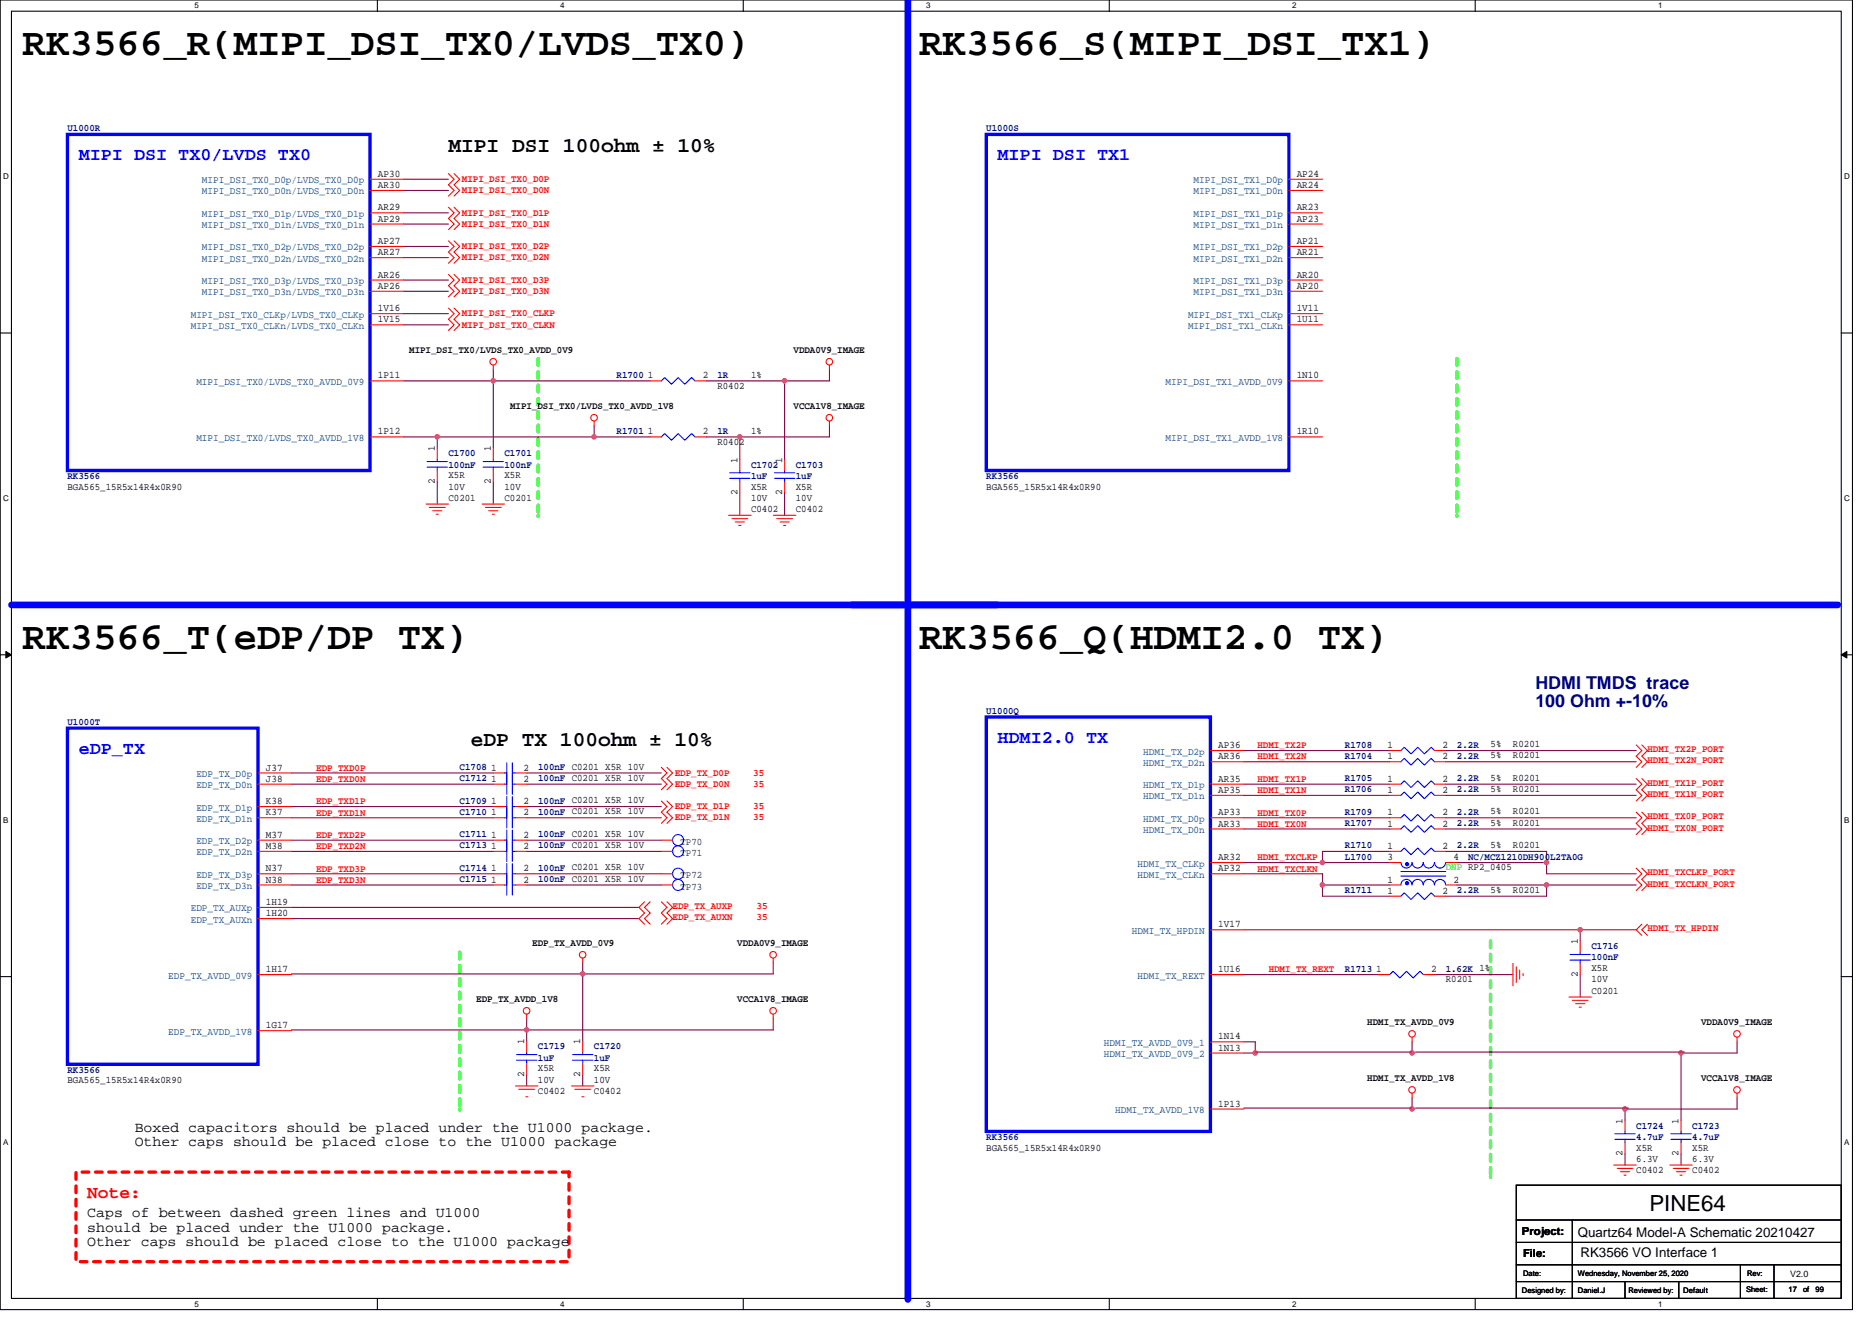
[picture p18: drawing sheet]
<svg xmlns="http://www.w3.org/2000/svg" width="297mm" height="210mm" viewBox="0 0 297 210" stroke-linecap="round" stroke-linejoin="round" font-family="sans-serif">
<defs><g id="words">
<g font-size="6.2">
<text x="3.6" y="8.7">RK3566_R(MIPI_DSI_TX0/LVDS_TX0)</text>
<text x="145.8" y="8.7">RK3566_S(MIPI_DSI_TX1)</text>
<text x="3.6" y="103">RK3566_T(eDP/DP TX)</text>
<text x="145.8" y="103">RK3566_Q(HDMI2.0 TX)</text>
</g>
<text font-size="3.5" x="261.7" y="192.2">PINE64</text>
<g font-size="3.4">
<text x="71.2" y="24.1">MIPI DSI 100ohm ± 10%</text>
<text x="74.7" y="118.4">eDP TX 100ohm ± 10%</text>
</g>
<g font-size="2.8" fill="#00f">
<text x="12.5" y="25.5">MIPI DSI TX0/LVDS TX0</text>
<text x="158.3" y="25.5">MIPI DSI TX1</text>
<text x="12.5" y="119.7">eDP_TX</text>
<text x="158.3" y="117.9">HDMI2.0 TX</text>
</g>
<g font-size="2.8" fill="#000080">
<text x="243.6" y="109.3">HDMI TMDS trace</text>
<text x="243.6" y="112.2">100 Ohm +-10%</text>
</g>
<text font-size="2.8" fill="#f00" x="13.8" y="190.2">Note:</text>
<g font-size="2.3">
<text x="21.4" y="179.6">Boxed capacitors should be placed under the U1000 package.</text>
<text x="21.4" y="181.9">Other caps should be placed close to the U1000 package</text>
<text x="13.8" y="193.2">Caps of between dashed green lines and U1000</text>
<text x="13.8" y="195.5">should be placed under the U1000 package.</text>
<text x="13.8" y="197.8">Other caps should be placed close to the U1000 package</text>
</g>
<g font-size="2.1">
<text x="250.3" y="196.3">Quartz64 Model-A Schematic 20210427</text>
<text x="250.8" y="199.5">RK3566 VO Interface 1</text>
</g>
<g font-size="1.8">
<text x="241.5" y="196">Project:</text>
<text x="241.7" y="199.5">File:</text>
</g>
<g font-size="1.6" fill="#000080">
<text x="10.7" y="20.9">U1000R</text>
<text x="156.5" y="20.9">U1000S</text>
<text x="97.8" y="60">R1700</text>
<text x="113.8" y="60">1R</text>
<text x="97.8" y="68.9">R1701</text>
<text x="113.8" y="68.9">1R</text>
<text x="10.7" y="76">RK3566</text>
<text x="71.2" y="72.4">C1700</text>
<text x="71.2" y="74.2">100nF</text>
<text x="80" y="72.4">C1701</text>
<text x="80" y="74.2">100nF</text>
<text x="119.2" y="74.2">C1702</text>
<text x="119.2" y="76">1uF</text>
<text x="126.3" y="74.2">C1703</text>
<text x="126.3" y="76">1uF</text>
<text x="156.5" y="76">RK3566</text>
<text x="156.5" y="113.3">U1000Q</text>
<text x="10.7" y="115.1">U1000T</text>
<text x="213.4" y="118.7">R1708</text>
<text x="231.2" y="118.7">2.2R</text>
<text x="72.9" y="122.2">C1708</text>
<text x="72.9" y="124">C1712</text>
<text x="85.4" y="122.2">100nF C0201 X5R 10V</text>
<text x="85.4" y="124">100nF C0201 X5R 10V</text>
<text x="213.4" y="120.4">R1704</text>
<text x="213.4" y="125.8">R1706</text>
<text x="213.4" y="124">R1705</text>
<text x="231.2" y="120.4">2.2R</text>
<text x="231.2" y="125.8">2.2R</text>
<text x="231.2" y="124">2.2R</text>
<text x="72.9" y="127.6">C1709</text>
<text x="72.9" y="129.3">C1710</text>
<text x="85.4" y="127.6">100nF C0201 X5R 10V</text>
<text x="85.4" y="129.3">100nF C0201 X5R 10V</text>
<text x="213.4" y="129.3">R1709</text>
<text x="213.4" y="131.1">R1707</text>
<text x="231.2" y="129.3">2.2R</text>
<text x="231.2" y="131.1">2.2R</text>
<text x="72.9" y="134.7">C1713</text>
<text x="72.9" y="132.9">C1711</text>
<text x="85.4" y="134.7">100nF C0201 X5R 10V</text>
<text x="85.4" y="132.9">100nF C0201 X5R 10V</text>
<text x="213.4" y="134.7">R1710</text>
<text x="213.4" y="136.4">L1700</text>
<text x="231.2" y="134.7">2.2R</text>
<text x="233" y="136.4">NC/MCZ1210DH900L2TA0G</text>
<text x="72.9" y="140">C1715</text>
<text x="72.9" y="138.2">C1714</text>
<text x="85.4" y="140">100nF C0201 X5R 10V</text>
<text x="85.4" y="138.2">100nF C0201 X5R 10V</text>
<text x="213.4" y="141.8">R1711</text>
<text x="231.2" y="141.8">2.2R</text>
<text x="213.4" y="154.2">R1713</text>
<text x="229.4" y="154.2">1.62K 1%</text>
<text x="252.5" y="150.7">C1716</text>
<text x="252.5" y="152.4">100nF</text>
<text x="85.3" y="166.6">C1719</text>
<text x="94.2" y="166.6">C1720</text>
<text x="10.7" y="170.2">RK3566</text>
<text x="85.3" y="168.3">1uF</text>
<text x="94.2" y="168.3">1uF</text>
<text x="259.6" y="179.1">C1724</text>
<text x="268.5" y="179.1">C1723</text>
<text x="156.5" y="180.9">RK3566</text>
<text x="259.6" y="180.9">4.7uF</text>
<text x="268.5" y="180.9">4.7uF</text>
</g>
<g font-size="1.6" fill="#004080">
<text x="32" y="29.1">MIPI_DSI_TX0_D0p/LVDS_TX0_D0p</text>
<text x="189.4" y="29.1">MIPI_DSI_TX1_D0p</text>
<text x="32" y="30.9">MIPI_DSI_TX0_D0n/LVDS_TX0_D0n</text>
<text x="32" y="34.4">MIPI_DSI_TX0_D1p/LVDS_TX0_D1p</text>
<text x="189.4" y="30.9">MIPI_DSI_TX1_D0n</text>
<text x="189.4" y="34.4">MIPI_DSI_TX1_D1p</text>
<text x="32" y="36.2">MIPI_DSI_TX0_D1n/LVDS_TX0_D1n</text>
<text x="32" y="39.8">MIPI_DSI_TX0_D2p/LVDS_TX0_D2p</text>
<text x="32" y="41.5">MIPI_DSI_TX0_D2n/LVDS_TX0_D2n</text>
<text x="189.4" y="36.2">MIPI_DSI_TX1_D1n</text>
<text x="189.4" y="39.8">MIPI_DSI_TX1_D2p</text>
<text x="189.4" y="41.5">MIPI_DSI_TX1_D2n</text>
<text x="32" y="45.1">MIPI_DSI_TX0_D3p/LVDS_TX0_D3p</text>
<text x="32" y="46.9">MIPI_DSI_TX0_D3n/LVDS_TX0_D3n</text>
<text x="189.4" y="45.1">MIPI_DSI_TX1_D3p</text>
<text x="189.4" y="46.9">MIPI_DSI_TX1_D3n</text>
<text x="30.3" y="50.4">MIPI_DSI_TX0_CLKp/LVDS_TX0_CLKp</text>
<text x="30.3" y="52.2">MIPI_DSI_TX0_CLKn/LVDS_TX0_CLKn</text>
<text x="188.5" y="50.4">MIPI_DSI_TX1_CLKp</text>
<text x="188.5" y="52.2">MIPI_DSI_TX1_CLKn</text>
<text x="31.2" y="61.1">MIPI_DSI_TX0/LVDS_TX0_AVDD_0V9</text>
<text x="185" y="61.1">MIPI_DSI_TX1_AVDD_0V9</text>
<text x="31.2" y="70">MIPI_DSI_TX0/LVDS_TX0_AVDD_1V8</text>
<text x="185" y="70">MIPI_DSI_TX1_AVDD_1V8</text>
<text x="181.4" y="119.8">HDMI_TX_D2p</text>
<text x="31.2" y="123.3">EDP_TX_D0p</text>
<text x="31.2" y="125.1">EDP_TX_D0n</text>
<text x="181.4" y="121.5">HDMI_TX_D2n</text>
<text x="181.4" y="125.1">HDMI_TX_D1p</text>
<text x="31.2" y="128.7">EDP_TX_D1p</text>
<text x="31.2" y="130.4">EDP_TX_D1n</text>
<text x="181.4" y="126.9">HDMI_TX_D1n</text>
<text x="181.4" y="130.4">HDMI_TX_D0p</text>
<text x="31.2" y="134">EDP_TX_D2p</text>
<text x="31.2" y="135.8">EDP_TX_D2n</text>
<text x="180.5" y="137.5">HDMI_TX_CLKp</text>
<text x="181.4" y="132.2">HDMI_TX_D0n</text>
<text x="31.2" y="139.3">EDP_TX_D3p</text>
<text x="31.2" y="141.1">EDP_TX_D3n</text>
<text x="180.5" y="139.3">HDMI_TX_CLKn</text>
<text x="30.3" y="144.7">EDP_TX_AUXp</text>
<text x="30.3" y="146.4">EDP_TX_AUXn</text>
<text x="179.6" y="148.2">HDMI_TX_HPDIN</text>
<text x="26.7" y="155.3">EDP_TX_AVDD_0V9</text>
<text x="180.5" y="155.3">HDMI_TX_REXT</text>
<text x="26.7" y="164.2">EDP_TX_AVDD_1V8</text>
<text x="175.2" y="166">HDMI_TX_AVDD_0V9_1</text>
<text x="175.2" y="167.8">HDMI_TX_AVDD_0V9_2</text>
<text x="176.9" y="176.7">HDMI_TX_AVDD_1V8</text>
</g>
<g font-size="1.6">
<text x="60" y="28.1">AP30</text>
<text x="60" y="29.8">AR30</text>
<text x="205.8" y="28.1">AP24</text>
<text x="205.8" y="29.8">AR24</text>
<text x="60" y="33.4">AR29</text>
<text x="60" y="35.2">AP29</text>
<text x="205.8" y="33.4">AR23</text>
<text x="205.8" y="35.2">AP23</text>
<text x="60" y="38.7">AP27</text>
<text x="60" y="40.5">AR27</text>
<text x="205.8" y="38.7">AP21</text>
<text x="205.8" y="40.5">AR21</text>
<text x="60" y="44.1">AR26</text>
<text x="60" y="45.8">AP26</text>
<text x="205.8" y="44.1">AR20</text>
<text x="205.8" y="45.8">AP20</text>
<text x="60" y="49.4">1V16</text>
<text x="60" y="51.2">1V15</text>
<text x="205.8" y="49.4">1V11</text>
<text x="205.8" y="51.2">1U11</text>
<text x="64.9" y="56.1">MIPI_DSI_TX0/LVDS_TX0_AVDD_0V9</text>
<text x="119.2" y="59.9">1%</text>
<text x="125.9" y="56.1">VDDA0V9_IMAGE</text>
<text x="60" y="60.1">1P11</text>
<text x="80.9" y="65">MIPI_DSI_TX0/LVDS_TX0_AVDD_1V8</text>
<text x="102.8" y="60.1">1</text>
<text x="111.5" y="60.1">2</text>
<text x="113.8" y="61.7">R0402</text>
<text x="125.9" y="65">VCCA1V8_IMAGE</text>
<text x="205.8" y="60.1">1N10</text>
<text x="60" y="69">1P12</text>
<text x="69" y="71.6" transform="rotate(-90 69 71.6)">1</text>
<text x="77.9" y="71.6" transform="rotate(-90 77.9 71.6)">1</text>
<text x="102.8" y="69">1</text>
<text x="111.5" y="69">2</text>
<text x="113.8" y="70.6">R0402</text>
<text x="119.2" y="68.8">1%</text>
<text x="205.8" y="69">1R10</text>
<text x="10.7" y="77.7">BGA565_15R5x14R4x0R90</text>
<text x="69" y="76.8" transform="rotate(-90 69 76.8)">2</text>
<text x="71.2" y="75.9">X5R</text>
<text x="71.2" y="77.7">10V</text>
<text x="77.9" y="76.8" transform="rotate(-90 77.9 76.8)">2</text>
<text x="80" y="75.9">X5R</text>
<text x="80" y="77.7">10V</text>
<text x="117" y="73.4" transform="rotate(-90 117 73.4)">1</text>
<text x="119.2" y="77.7">X5R</text>
<text x="124.1" y="73.4" transform="rotate(-90 124.1 73.4)">1</text>
<text x="126.3" y="77.7">X5R</text>
<text x="156.5" y="77.7">BGA565_15R5x14R4x0R90</text>
<text x="71.2" y="79.5">C0201</text>
<text x="80" y="79.5">C0201</text>
<text x="117" y="78.6" transform="rotate(-90 117 78.6)">2</text>
<text x="119.2" y="81.3">C0402</text>
<text x="119.2" y="79.5">10V</text>
<text x="124.1" y="78.6" transform="rotate(-90 124.1 78.6)">2</text>
<text x="126.3" y="81.3">C0402</text>
<text x="126.3" y="79.5">10V</text>
<text x="193.3" y="118.7">AP36</text>
<text x="220.2" y="118.7">1</text>
<text x="228.9" y="118.7">2</text>
<text x="236.5" y="118.6">5%</text>
<text x="240.1" y="118.6">R0201</text>
<text x="42.2" y="122.3">J37</text>
<text x="42.2" y="124.1">J38</text>
<text x="77.9" y="122.3">1</text>
<text x="77.9" y="124.1">1</text>
<text x="83.1" y="122.3">2</text>
<text x="83.1" y="124.1">2</text>
<text x="193.3" y="120.5">AR36</text>
<text x="193.3" y="124.1">AR35</text>
<text x="193.3" y="125.9">AP35</text>
<text x="220.2" y="120.5">1</text>
<text x="220.2" y="125.9">1</text>
<text x="220.2" y="124.1">1</text>
<text x="228.9" y="120.5">2</text>
<text x="228.9" y="125.9">2</text>
<text x="228.9" y="124.1">2</text>
<text x="236.5" y="120.4">5%</text>
<text x="236.5" y="125.7">5%</text>
<text x="236.5" y="123.9">5%</text>
<text x="240.1" y="120.4">R0201</text>
<text x="240.1" y="125.7">R0201</text>
<text x="240.1" y="123.9">R0201</text>
<text x="42.2" y="127.6">K38</text>
<text x="42.2" y="129.4">K37</text>
<text x="77.9" y="127.6">1</text>
<text x="77.9" y="129.4">1</text>
<text x="83.1" y="127.6">2</text>
<text x="83.1" y="129.4">2</text>
<text x="193.3" y="129.4">AP33</text>
<text x="193.3" y="131.2">AR33</text>
<text x="220.2" y="129.4">1</text>
<text x="220.2" y="131.2">1</text>
<text x="228.9" y="129.4">2</text>
<text x="228.9" y="131.2">2</text>
<text x="236.5" y="129.3">5%</text>
<text x="236.5" y="131">5%</text>
<text x="240.1" y="129.3">R0201</text>
<text x="240.1" y="131">R0201</text>
<text x="42.2" y="133">M37</text>
<text x="42.2" y="134.7">M38</text>
<text x="77.9" y="134.7">1</text>
<text x="77.9" y="133">1</text>
<text x="83.1" y="134.7">2</text>
<text x="83.1" y="133">2</text>
<text x="193.3" y="136.5">AR32</text>
<text x="220.2" y="134.7">1</text>
<text x="220.2" y="136.5">3</text>
<text x="228.9" y="134.7">2</text>
<text x="230.6" y="136.5">4</text>
<text x="236.5" y="134.6">5%</text>
<text x="240.1" y="134.6">R0201</text>
<text x="42.2" y="138.3">N37</text>
<text x="42.2" y="140.1">N38</text>
<text x="42.2" y="143.6">1H19</text>
<text x="77.9" y="140.1">1</text>
<text x="77.9" y="138.3">1</text>
<text x="83.1" y="140.1">2</text>
<text x="83.1" y="138.3">2</text>
<text x="193.3" y="138.3">AP32</text>
<text x="220.2" y="141.9">1</text>
<text x="220.2" y="140.1">1</text>
<text x="228.9" y="141.9">2</text>
<text x="230.6" y="140.1">2</text>
<text x="236.5" y="141.7">5%</text>
<text x="240.1" y="141.7">R0201</text>
<text x="42.2" y="145.4">1H20</text>
<text x="193.3" y="147.2">1V17</text>
<text x="250.4" y="149.9" transform="rotate(-90 250.4 149.9)">1</text>
<text x="42.2" y="154.3">1H17</text>
<text x="84.5" y="150.2">EDP_TX_AVDD_0V9</text>
<text x="117" y="150.2">VDDA0V9_IMAGE</text>
<text x="193.3" y="154.3">1U16</text>
<text x="218.4" y="154.3">1</text>
<text x="227.1" y="154.3">2</text>
<text x="229.4" y="155.9">R0201</text>
<text x="250.4" y="155" transform="rotate(-90 250.4 155)">2</text>
<text x="252.5" y="154.2">X5R</text>
<text x="252.5" y="155.9">10V</text>
<text x="75.6" y="159.1">EDP_TX_AVDD_1V8</text>
<text x="117" y="159.1">VCCA1V8_IMAGE</text>
<text x="252.5" y="157.7">C0201</text>
<text x="42.2" y="163.2">1G17</text>
<text x="83.2" y="165.8" transform="rotate(-90 83.2 165.8)">1</text>
<text x="92.1" y="165.8" transform="rotate(-90 92.1 165.8)">1</text>
<text x="193.3" y="165">1N14</text>
<text x="193.3" y="166.8">1N13</text>
<text x="217" y="162.8">HDMI_TX_AVDD_0V9</text>
<text x="269.9" y="162.8">VDDA0V9_IMAGE</text>
<text x="10.7" y="171.9">BGA565_15R5x14R4x0R90</text>
<text x="83.2" y="170.9" transform="rotate(-90 83.2 170.9)">2</text>
<text x="85.3" y="173.6">C0402</text>
<text x="85.3" y="170.1">X5R</text>
<text x="85.3" y="171.8">10V</text>
<text x="92.1" y="170.9" transform="rotate(-90 92.1 170.9)">2</text>
<text x="94.2" y="173.6">C0402</text>
<text x="94.2" y="170.1">X5R</text>
<text x="94.2" y="171.8">10V</text>
<text x="217" y="171.6">HDMI_TX_AVDD_1V8</text>
<text x="269.9" y="171.6">VCCA1V8_IMAGE</text>
<text x="193.3" y="175.6">1P13</text>
<text x="257.5" y="178.3" transform="rotate(-90 257.5 178.3)">1</text>
<text x="266.4" y="178.3" transform="rotate(-90 266.4 178.3)">1</text>
<text x="156.5" y="182.6">BGA565_15R5x14R4x0R90</text>
<text x="257.5" y="183.5" transform="rotate(-90 257.5 183.5)">2</text>
<text x="259.6" y="182.6">X5R</text>
<text x="259.6" y="184.4">6.3V</text>
<text x="266.4" y="183.5" transform="rotate(-90 266.4 183.5)">2</text>
<text x="268.5" y="182.6">X5R</text>
<text x="268.5" y="184.4">6.3V</text>
<text x="259.6" y="186.2">C0402</text>
<text x="268.5" y="186.2">C0402</text>
</g>
<g font-size="1.6" fill="#f00">
<text x="73.3" y="28.9">MIPI_DSI_TX0_D0P</text>
<text x="73.3" y="30.6">MIPI_DSI_TX0_D0N</text>
<text x="73.3" y="34.2">MIPI_DSI_TX0_D1P</text>
<text x="73.3" y="36">MIPI_DSI_TX0_D1N</text>
<text x="73.3" y="39.5">MIPI_DSI_TX0_D2P</text>
<text x="73.3" y="41.3">MIPI_DSI_TX0_D2N</text>
<text x="73.3" y="44.9">MIPI_DSI_TX0_D3P</text>
<text x="73.3" y="46.7">MIPI_DSI_TX0_D3N</text>
<text x="73.3" y="50.2">MIPI_DSI_TX0_CLKP</text>
<text x="73.3" y="52">MIPI_DSI_TX0_CLKN</text>
<text x="199.5" y="118.8">HDMI_TX2P</text>
<text x="261.4" y="119.4">HDMI_TX2P_PORT</text>
<text x="50.2" y="122.3">EDP_TXD0P</text>
<text x="50.2" y="124.1">EDP_TXD0N</text>
<text x="107.1" y="123.1">EDP_TX_D0P</text>
<text x="107.1" y="124.9">EDP_TX_D0N</text>
<text x="119.5" y="123.1">35</text>
<text x="119.5" y="124.9">35</text>
<text x="199.5" y="120.5">HDMI_TX2N</text>
<text x="199.5" y="124.1">HDMI_TX1P</text>
<text x="199.5" y="125.9">HDMI_TX1N</text>
<text x="261.4" y="121.2">HDMI_TX2N_PORT</text>
<text x="261.4" y="124.7">HDMI_TX1P_PORT</text>
<text x="50.2" y="127.7">EDP_TXD1P</text>
<text x="50.2" y="129.4">EDP_TXD1N</text>
<text x="107.1" y="128.4">EDP_TX_D1P</text>
<text x="107.1" y="130.2">EDP_TX_D1N</text>
<text x="119.5" y="128.4">35</text>
<text x="119.5" y="130.2">35</text>
<text x="199.5" y="129.4">HDMI_TX0P</text>
<text x="199.5" y="131.2">HDMI_TX0N</text>
<text x="261.4" y="126.5">HDMI_TX1N_PORT</text>
<text x="261.4" y="131.8">HDMI_TX0N_PORT</text>
<text x="261.4" y="130">HDMI_TX0P_PORT</text>
<text x="50.2" y="133">EDP_TXD2P</text>
<text x="50.2" y="134.8">EDP_TXD2N</text>
<text x="199.5" y="136.5">HDMI_TXCLKP</text>
<text x="50.2" y="138.3">EDP_TXD3P</text>
<text x="50.2" y="140.1">EDP_TXD3N</text>
<text x="199.5" y="138.3">HDMI_TXCLKN</text>
<text x="261.4" y="140.7">HDMI_TXCLKN_PORT</text>
<text x="261.4" y="138.9">HDMI_TXCLKP_PORT</text>
<text x="106.7" y="144.3">EDP_TX_AUXP</text>
<text x="106.7" y="146">EDP_TX_AUXN</text>
<text x="120.1" y="144.3">35</text>
<text x="120.1" y="146">35</text>
<text x="261.4" y="147.8">HDMI_TX_HPDIN</text>
<text x="201.3" y="154.3">HDMI_TX_REXT</text>
</g>
<g font-size="1.6" fill="#004040">
<text x="108" y="135.8">TP71</text>
<text x="108" y="134.1">TP70</text>
<text x="108" y="141.2">TP73</text>
<text x="108" y="139.4">TP72</text>
</g>
<text font-size="1.6" fill="#0f0" x="229.4" y="138.2">DNP RP2_0405</text>
<text font-size="1.4" x="284" y="202.6">V2.0</text>
<g font-size="1.3">
<text x="30.8" y="1.3">5</text>
<text x="88.9" y="1.3">4</text>
<text x="147" y="1.3">3</text>
<text x="205" y="1.3">2</text>
<text x="263.1" y="1.3">1</text>
<text x=".5" y="28.4">D</text>
<text x="292.6" y="28.4">D</text>
<text x=".5" y="79.5">C</text>
<text x="292.6" y="79.5">C</text>
<text x=".5" y="130.6">B</text>
<text x="292.6" y="130.6">B</text>
<text x=".5" y="181.7">A</text>
<text x="292.6" y="181.7">A</text>
<text x="30.8" y="207.4">5</text>
<text x="88.9" y="207.4">4</text>
<text x="147" y="207.4">3</text>
<text x="205" y="207.4">2</text>
<text x="263.1" y="207.4">1</text>
</g>
<g font-size="1.2">
<text x="241.7" y="202.6">Date:</text>
<text x="250.4" y="202.6">Wednesday, November 25, 2020</text>
<text x="277.2" y="202.6">Rev:</text>
<text x="241.5" y="205.2">Designed by:</text>
<text x="250.4" y="205.2">Daniel.J</text>
<text x="258.4" y="205.2">Reviewed by:</text>
<text x="267.1" y="205.2">Default</text>
<text x="277" y="205.1">Sheet:</text>
<text x="283.8" y="205.1">17</text>
<text x="286.1" y="205.1">of</text>
<text x="288.1" y="205.1">99</text>
</g>
</g></defs>
<path d="M0 0h293.9v207.9h-293.9zM1.8 1.8h290.4v204.3h-290.4z" fill="none" stroke="#000" stroke-width=".17"/>
<g fill="#fff">
<path d="M30.8 .2h.7v1.4h-.7z"/>
<path d="M30.8 206.3h.7v1.4h-.7z"/>
</g>
<path d="M59.9 0v1.8M59.9 206.1v1.8" fill="none" stroke="#000" stroke-width=".17"/>
<g fill="#fff">
<path d="M88.9 .2h.7v1.4h-.7z"/>
<path d="M88.9 206.3h.7v1.4h-.7z"/>
</g>
<path d="M117.9 0v1.8M117.9 206.1v1.8" fill="none" stroke="#000" stroke-width=".17"/>
<g fill="#fff">
<path d="M147 .2h.7v1.4h-.7z"/>
<path d="M147 206.3h.7v1.4h-.7z"/>
</g>
<path d="M176 0v1.8M176 206.1v1.8" fill="none" stroke="#000" stroke-width=".17"/>
<g fill="#fff">
<path d="M205 .2h.7v1.4h-.7z"/>
<path d="M205 206.3h.7v1.4h-.7z"/>
</g>
<path d="M234.1 0v1.8M234.1 206.1v1.8" fill="none" stroke="#000" stroke-width=".17"/>
<g fill="#fff">
<path d="M263.1 .2h.7v1.4h-.7z"/>
<path d="M263.1 206.3h.7v1.4h-.7z"/>
<path d="M.5 27.3h.9v1.4h-.9z"/>
<path d="M292.6 27.3h.9v1.4h-.9z"/>
<path d="M.5 78.4h.9v1.4h-.9z"/>
<path d="M292.6 78.4h.9v1.4h-.9z"/>
</g>
<path d="M0 52.9h1.8M292.2 52.9h1.7" fill="none" stroke="#000" stroke-width=".17"/>
<g fill="#fff">
<path d="M.5 129.5h.8v1.4h-.8z"/>
<path d="M292.6 129.5h.9v1.4h-.9z"/>
</g>
<path d="M0 103.9h1.8M292.2 103.9h1.7" fill="none" stroke="#000" stroke-width=".17"/>
<g fill="#000" stroke="#000" stroke-width=".16">
<path d="M.9 103.4l.9 .5-.9 .5z" fill-rule="evenodd"/>
<path d="M292.2 103.9l.8-.5v1z" fill-rule="evenodd"/>
</g>
<g fill="#fff">
<path d="M.5 180.5h.8v1.4h-.8z"/>
<path d="M292.6 180.5h.9v1.4h-.9z"/>
</g>
<path d="M0 155h1.8M292.2 155h1.7" fill="none" stroke="#000" stroke-width=".17"/>
<path d="M144.1 0v206.1" fill="none" stroke="#00f" stroke-width="1.1"/>
<circle cx="144.1" cy="206.1" r=".53" fill="#00f"/>
<path d="M1.8 96h289.8" fill="none" stroke="#00f" stroke-width="1.1"/>
<path d="M12.1 186h78.2v14.3h-78.2z" fill="none" stroke="#f00" stroke-width=".53" stroke-dasharray="1.1 1.1"/>
<path d="M85.4 56.9v24.9M231.2 56.9v24.9M85.4 81.8h.1M231.2 81.8h.1M72.9 151.1v24.9M236.5 149.4v37.3M72.9 176h.1M236.5 186.7h.1" fill="none" stroke="#0f0" stroke-width=".53" stroke-dasharray="1.1 1.1"/>
<g fill="none" stroke="#800040" stroke-width=".17">
<path d="M64 39.1h7.2M64 28.4h7.2M64 30.2h7.2M64 33.8h7.2M64 35.6h7.2M64 49.8h7.2M64 44.4h7.2M64 40.9h7.2M64 51.6h7.2M64 46.2h7.2M78.3 58.7v12.4M131.6 58.7v1.8h-19.5"/>
<path d="M64 69.3h39.2M64 60.5h39.2M69.4 69.3v1.8M69.4 76.5v3.5M78.3 76.5v3.5M94.3 67.6v1.7M117.4 69.3v3.6M117.4 78.2v3.6M124.5 60.5v12.4M124.5 78.2v3.6M131.6 67.6v1.7h-19.5M197.4 119.1h23.1"/>
<path d="M229.4 119.1h30.2M46.3 124.5h32M46.3 129.8h32M46.3 138.7h32M46.3 135.1h32M46.3 122.7h32M46.3 128h32M46.3 133.3h32M83.6 124.5h21.3M83.6 129.8h21.3M83.6 138.7h21.3M83.6 135.1h21.3"/>
<path d="M83.6 122.7h21.3M83.6 128h21.3M83.6 133.3h21.3M197.4 126.2h23.1M197.4 120.9h23.1M197.4 124.5h23.1M197.4 129.8h23.1M197.4 131.6h23.1M197.4 138.7h12.4v3.5h10.7M197.4 136.9h23.1M220.5 135.1h-10.7v1.8M229.4 135.1h16v3.6h14.2"/>
<path d="M229.4 120.9h30.2M229.4 124.5h30.2M229.4 126.2h30.2M229.4 129.8h30.2M229.4 131.6h30.2M231.2 136.9h14.2M46.3 144h55.1M46.3 145.8h55.1M46.3 140.5h32M83.6 140.5h21.3M92.5 152.8v12.4M122.7 152.8v1.8h-76.5"/>
<path d="M197.4 154.7h21.3M197.4 147.6h62.2M209.8 140.5h10.7M227.6 154.7h12.5M231.2 140.5h28.4M245.4 140.5v1.7h-16M250.7 147.6v1.8M250.7 154.7v3.5M83.6 170.6v1.8M83.6 161.7v3.5M92.5 170.6v1.8M122.7 161.7v1.8h-76.5"/>
<path d="M197.4 175.9h26.6M197.4 165.4h1.8v1.7h-1.8M199.1 167h24.9M224.1 165.4v1.7M224.1 174.2v1.8M224.6 167h42.7M224.6 175.9h33.8M275.6 174.2v1.8h-17.8v1.8M275.6 165.4v1.7h-8.9v10.7M257.8 183.1v1.8M266.7 183.1v1.8"/>
</g>
<g fill="#f0f" stroke="#f0f" stroke-width=".17">
<circle cx="78.3" cy="60.4" r=".35"/>
<circle cx="69.4" cy="69.3" r=".35"/>
<circle cx="94.3" cy="69.3" r=".35"/>
<circle cx="199.2" cy="167.1" r=".35"/>
<circle cx="224.1" cy="176" r=".35"/>
<circle cx="224.1" cy="167.1" r=".35"/>
<circle cx="250.7" cy="147.6" r=".35"/>
<circle cx="209.8" cy="136.9" r=".35"/>
<circle cx="245.4" cy="140.4" r=".35"/>
<circle cx="245.4" cy="136.9" r=".35"/>
<circle cx="209.8" cy="140.4" r=".35"/>
<circle cx="257.8" cy="176" r=".35"/>
<circle cx="124.5" cy="60.4" r=".35"/>
<circle cx="117.4" cy="69.3" r=".35"/>
<circle cx="266.7" cy="167.1" r=".35"/>
<circle cx="83.6" cy="163.5" r=".35"/>
<circle cx="92.4" cy="154.6" r=".35"/>
</g>
<g fill="none" stroke="#f00" stroke-width=".17">
<path d="M58.7 28.4h5.3M58.7 30.2h5.3M58.7 33.8h5.3M58.7 35.6h5.3M58.7 39.1h5.3M71.2 32.9l.8 .9-.8 .9 .8 .9-.8 .8M71.2 38.2l.8 .9-.8 .9 .8 .9-.8 .9M71.2 27.6l.8 .8-.8 .9 .8 .9-.8 .9M72 32.9l.9 .9-.9 .9 .9 .9-.9 .8M72 38.2l.9 .9-.9 .9 .9 .9-.9 .9M72 27.6l.9 .8-.9 .9 .9 .9-.9 .9M204.5 28.4h5.3"/>
<path d="M204.5 30.2h5.3M204.5 33.8h5.3M204.5 35.6h5.3M204.5 39.1h5.3M58.7 40.9h5.3M58.7 44.4h5.3M58.7 46.2h5.3M58.7 49.8h5.3M58.7 51.6h5.3M71.2 48.9l.8 .9-.8 .9 .8 .9-.8 .9M71.2 43.6l.8 .8-.8 .9 .8 .9-.8 .9M72 48.9l.9 .9-.9 .9 .9 .9-.9 .9"/>
<path d="M72 43.6l.9 .8-.9 .9 .9 .9-.9 .9M78.3 58v.7M131.6 58v.7M204.5 40.9h5.3M204.5 44.4h5.3M204.5 46.2h5.3M204.5 49.8h5.3M204.5 51.6h5.3M58.7 60.5h5.3M58.7 69.3h5.3M69.4 71.1v1.8M69.4 74.7v1.8"/>
<path d="M78.3 71.1v1.8M78.3 74.7v1.8M94.3 66.8v.8M103.2 60.5h1.7M103.2 69.3h1.7M110.3 60.5h1.8M110.3 69.3h1.8M117.4 72.9v1.8M117.4 76.5v1.7M124.5 72.9v1.8M124.5 76.5v1.7M131.6 66.8v.8"/>
<path d="M204.5 60.5h5.3M204.5 69.3h5.3M67.6 80h3.6M68.1 80.5h2.5M68.7 81.1h1.4M69.2 81.6h.4M76.5 80h3.5M77 80.5h2.5M77.6 81.1h1.4M78.1 81.6h.3M115.6 81.8h3.6M116.1 82.3h2.5"/>
<path d="M116.7 82.8h1.4M117.2 83.4h.4M122.7 81.8h3.6M123.3 82.3h2.4M123.8 82.8h1.4M124.3 83.4h.4M192.1 119.1h5.3M220.5 119.1h1.8M227.6 119.1h1.8M259.6 118.2l.9 .9-.9 .9 .9 .9-.9 .9M260.5 118.2l.9 .9-.9 .9 .9 .9-.9 .9M40.9 135.1h5.4"/>
<path d="M40.9 128h5.4M40.9 124.5h5.4M40.9 129.8h5.4M40.9 138.7h5.4M40.9 133.3h5.4M40.9 122.7h5.4M78.3 135.1h1.7M78.3 128h1.7M78.3 124.5h1.7M78.3 129.8h1.7M78.3 138.7h1.7M78.3 122.7h1.7"/>
<path d="M78.3 133.3h1.7M81.8 135.1h1.8M81.8 128h1.8M81.8 124.5h1.8M81.8 129.8h1.8M81.8 138.7h1.8M81.8 122.7h1.8M81.8 133.3h1.8M104.9 135.1h1.8M104.9 138.7h1.8M104.9 133.3h1.8M104.9 121.8l.9 .9-.9 .9 .9 .9-.9 .8"/>
<path d="M104.9 127.1l.9 .9-.9 .9 .9 .9-.9 .9M105.8 121.8l.9 .9-.9 .9 .9 .9-.9 .8M105.8 127.1l.9 .9-.9 .9 .9 .9-.9 .9M192.1 120.9h5.3M192.1 124.5h5.3M192.1 126.2h5.3M192.1 129.8h5.3M192.1 131.6h5.3M192.1 136.9h5.3M192.1 138.7h5.3M220.5 135.1h1.8M220.5 120.9h1.8"/>
<path d="M220.5 124.5h1.8M220.5 126.2h1.8M220.5 129.8h1.8M220.5 131.6h1.8M220.5 136.9h1.8M227.6 135.1h1.8M227.6 120.9h1.8M227.6 124.5h1.8M227.6 126.2h1.8M227.6 129.8h1.8M227.6 131.6h1.8M229.4 136.9h1.8"/>
<path d="M259.6 123.6l.9 .9-.9 .8 .9 .9-.9 .9M259.6 128.9l.9 .9-.9 .9 .9 .9-.9 .9M259.6 137.8l.9 .9-.9 .9 .9 .9-.9 .9M260.5 123.6l.9 .9-.9 .8 .9 .9-.9 .9M260.5 128.9l.9 .9-.9 .9 .9 .9-.9 .9M260.5 137.8l.9 .9-.9 .9 .9 .9-.9 .9M40.9 140.5h5.4M40.9 154.7h5.4M40.9 144h5.4M40.9 145.8h5.4M78.3 140.5h1.7M81.8 140.5h1.8"/>
<path d="M92.5 152.1v.7M102.3 143.1l-.9 .9 .9 .9-.9 .9 .9 .9M103.2 143.1l-.9 .9 .9 .9-.9 .9 .9 .9M104.9 140.5h1.8M104.9 143.1l.9 .9-.9 .9 .9 .9-.9 .9M105.8 143.1l.9 .9-.9 .9 .9 .9-.9 .9M122.7 152.1v.7M192.1 147.6h5.3M192.1 154.7h5.3M218.7 154.7h1.8M220.5 140.5h1.8M220.5 142.2h1.8"/>
<path d="M225.8 154.7h1.8M227.6 142.2h1.8M229.4 140.5h1.8M240.1 152.9v3.6M240.6 153.4v2.5M241.1 154v1.4M241.7 154.5v.4M249 158.2h3.5M249.5 158.8h2.5M250 159.3h1.5M250.6 159.9h.3M250.7 149.4v1.7"/>
<path d="M250.7 152.9v1.8M260.5 146.7l-.9 .9 .9 .9M261.4 146.7l-.9 .9 .9 .9M40.9 163.6h5.4M81.8 172.4h3.5M82.3 172.9h2.5M83.4 174.1h.4M83.6 161v.7M83.6 165.2v1.8M83.6 168.8v1.8M90.7 172.4h3.5M91.2 172.9h2.5"/>
<path d="M92.3 174.1h.4M92.5 165.2v1.8M92.5 168.8v1.8M122.7 161v.7M192.1 165.4h5.3M192.1 167.1h5.3M192.1 176h5.3M224.1 164.6v.8M224.1 173.5v.7M257.8 177.8v1.8M266.7 177.8v1.8M275.6 164.6v.8"/>
<path d="M275.6 173.5v.7M256.1 184.9h3.5M256.6 185.4h2.5M257.1 186h1.5M257.7 186.5h.3M257.8 181.4v1.7M265 184.9h3.5M265.5 185.4h2.5M266 186h1.5M266.6 186.5h.3M266.7 181.4v1.7"/>
<circle cx="78.3" cy="57.4" r=".52"/>
<circle cx="131.6" cy="57.4" r=".52"/>
<circle cx="94.3" cy="66.3" r=".52"/>
<circle cx="131.6" cy="66.3" r=".52"/>
<circle cx="92.4" cy="151.5" r=".52"/>
<circle cx="122.7" cy="151.5" r=".52"/>
<circle cx="83.6" cy="160.4" r=".52"/>
<circle cx="122.7" cy="160.4" r=".52"/>
<circle cx="224.1" cy="164.1" r=".52"/>
<circle cx="224.1" cy="173" r=".52"/>
<circle cx="275.6" cy="164.1" r=".52"/>
<circle cx="275.6" cy="173" r=".52"/>
</g>
<path d="M240.6 193.6h51.6M240.6 197.2h51.6M240.6 188.1h51.6v18h-51.6zM249.5 193.6v12.5M240.6 200.7h51.6M240.6 203.4h51.6M257.8 203.4v2.7M266.4 203.4v2.7M276.2 200.7v5.4M281.5 200.7v5.4" fill="none" stroke="#000" stroke-width=".17"/>
<g fill="none" stroke="#00f" stroke-width=".17">
<path d="M67.8 74.1h3.2M67.8 73.3h3.2M69.4 72.9v.4M69.4 74.1v.6M76.7 74.1h3.2M76.7 73.3h3.2M78.3 72.9v.4M78.3 74.1v.6M104.9 60.5l.6-.6 1 1.1 1.1-1.1 1.1 1.1 1-1.1 .6 .6M104.9 69.3l.6-.5 1 1.1 1.1-1.1 1.1 1.1 1-1.1 .6 .5M115.8 75.9h3.2M115.8 75h3.2"/>
<path d="M117.4 74.7v.3M117.4 75.9v.6M122.9 75.9h3.2M122.9 75h3.2M124.5 74.7v.3M124.5 75.9v.6M222.3 119.1l.5-.5 1.1 1.1 1.1-1.1 1 1.1 1.1-1.1 .5 .5M80 128h.4M80 135.1h.4M80 138.7h.4M80 129.8h.4M80 122.7h.4"/>
<path d="M80 124.5h.4M80 133.3h.4M80.4 121.1v5M80.4 126.4v5M80.4 131.7v5M80.4 137.1v5M81.3 128h.5M81.3 135.1h.5M81.3 138.7h.5M81.3 129.8h.5M81.3 122.7h.5M81.3 124.5h.5"/>
<path d="M81.3 121.1v5M81.3 126.4v5M81.3 131.7v5M81.3 137.1v5M81.3 133.3h.5M222.3 129.8l.5-.5 1.1 1 1.1-1 1 1 1.1-1 .5 .5M222.3 135.1l.5-.5 1.1 1.1 1.1-1.1 1 1.1 1.1-1.1 .5 .5M222.3 120.9l.5-.5 1.1 1 1.1-1 1 1 1.1-1 .5 .5M222.3 136.9a.89 .89 0 0 0 .9 .9 .89 .89 0 0 0 .9-.9 .89 .89 0 0 0 .9 .9 .89 .89 0 0 0 .8-.9 .89 .89 0 0 0 .9 .9 .89 .89 0 0 0 .9-.9 .88 .88 0 0 0 .9 .9 .88 .88 0 0 0 .9-.9M222.3 131.6l.5-.6 1.1 1.1 1.1-1.1 1 1.1 1.1-1.1 .5 .6M222.3 126.2l.5-.5 1.1 1.1 1.1-1.1 1 1.1 1.1-1.1 .5 .5M222.3 124.5l.5-.6 1.1 1.1 1.1-1.1 1 1.1 1.1-1.1 .5 .6"/>
<path d="M222.3 138.3h7.1M222.3 139h7.1M80 140.5h.4M81.3 140.5h.5M220.5 154.7l.5-.5 1.1 1 1.1-1 1 1 1.1-1 .5 .5M222.3 142.2l.5-.5 1.1 1.1 1.1-1.1 1 1.1 1.1-1.1 .5 .5M229.4 140.4a.89 .89 0 0 0-.9-.8 .89 .89 0 0 0-.9 .8 .89 .89 0 0 0-.9-.8 .89 .89 0 0 0-.9 .8 .89 .89 0 0 0-.9-.8 .89 .89 0 0 0-.9 .8 .88 .88 0 0 0-.8-.8 .88 .88 0 0 0-.9 .8M249.1 152.4h3.2M249.1 151.5h3.2M250.7 151.1v.4M250.7 152.4v.5M82 168.3h3.2"/>
<path d="M82 167.4h3.2M83.6 167v.4M83.6 168.3v.5M90.9 168.3h3.2M90.9 167.4h3.2M92.5 167v.4M92.5 168.3v.5M256.2 179.9h3.3M257.8 179.6v.3M265.1 179.9h3.2M266.7 179.6v.3M256.2 180.8h3.3"/>
<path d="M257.8 180.8v.6M265.1 180.8h3.2M266.7 180.8v.6"/>
<circle cx="107.6" cy="135.1" r=".88"/>
<circle cx="107.6" cy="133.3" r=".88"/>
<circle cx="107.6" cy="138.7" r=".88"/>
<circle cx="107.6" cy="140.4" r=".88"/>
</g>
<path d="M10.7 21.3h48v53.4h-48zM156.5 21.3h48v53.4h-48zM10.7 115.6h30.2v53.3h-30.2zM156.5 113.8h35.6v65.8h-35.6z" fill="none" stroke="#00f" stroke-width=".53"/>
<g fill="#00f" stroke="#00f" stroke-width=".17">
<circle cx="223.3" cy="140.2" r=".25"/>
<circle cx="223.3" cy="137.2" r=".25"/>
</g>
<use href="#words"/>
</svg>
